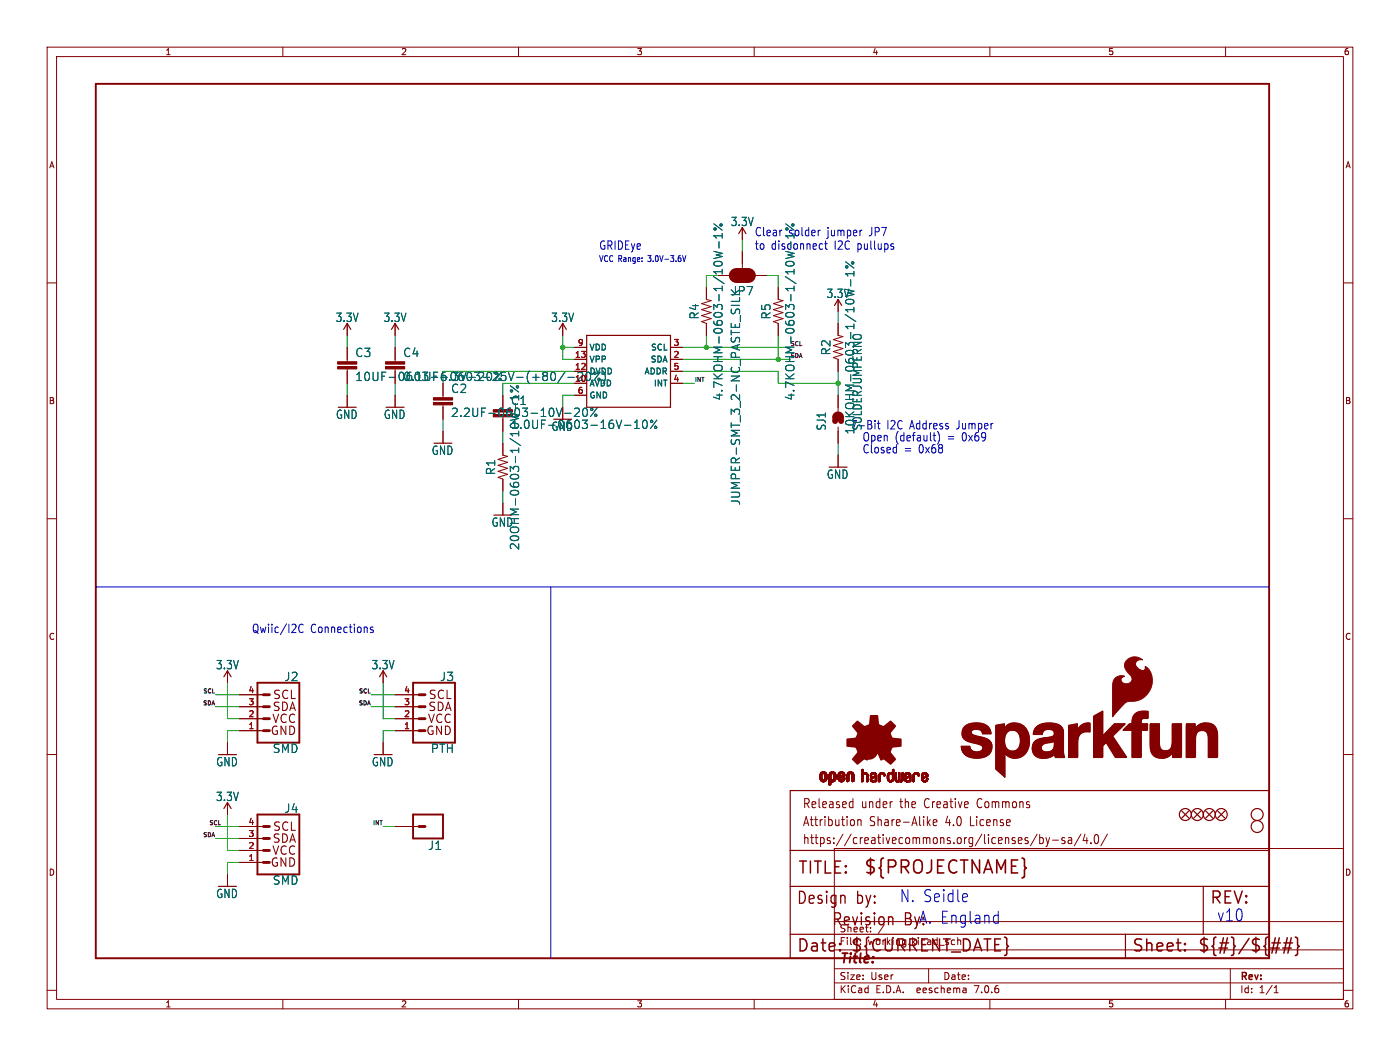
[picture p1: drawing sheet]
<svg xmlns="http://www.w3.org/2000/svg" width="297mm" height="224mm" viewBox="0 0 297 224" stroke-linecap="round" stroke-linejoin="round" font-family="sans-serif">
<defs><g id="words">
<text font-size="3.8" fill="#840000" x="183.1" y="185.7">${PROJECTNAME}</text>
<g font-size="3.5" fill="#840000">
<text x="169.2" y="185.7">TITLE:</text>
<text x="168.9" y="192.1">Design</text>
<text x="176.4" y="196.6">Revision</text>
<text x="181.6" y="192.1">by:</text>
<text x="256.5" y="192.1">REV:</text>
<text x="168.9" y="202.2">Date:</text>
<text x="180.3" y="202.2">${CURRENT_DATE}</text>
<text x="240" y="202.2">Sheet:</text>
<text x="254" y="202.2">${#}/${##}</text>
</g>
<g font-size="3.5" fill="#0000c2">
<text x="190.8" y="191.5">N. Seidle</text>
<text x="191.8" y="196.6">By:A. England</text>
<text x="258.1" y="195.6">v10</text>
</g>
<text font-size="2.8" fill="#840000" x="178" y="204.8">Title:</text>
<g font-size="2.7" fill="#840000">
<text x="170.2" y="171.7">Released</text>
<text x="182.7" y="171.7">under</text>
<text x="191.1" y="171.7">the</text>
<text x="196.5" y="171.7">Creative</text>
<text x="208" y="171.7">Commons</text>
<text x="170.2" y="175.5">Attribution</text>
<text x="170.2" y="179.3">https://creativecommons.org/licenses/by-sa/4.0/</text>
<text x="184.5" y="175.5">Share-Alike</text>
<text x="200.8" y="175.5">4.0</text>
<text x="206.2" y="175.5">License</text>
</g>
<g font-size="2.5" fill="#0000c2">
<text x="127" y="53.1">GRIDEye</text>
<text x="160" y="50.2">Clear</text>
<text x="160" y="53.1">to</text>
<text x="175.5" y="50.2">jumper</text>
<text x="177" y="53.1">I2C pullups</text>
<text x="184.5" y="50.2">JP7</text>
<text x="182.9" y="93.7">Open</text>
<text x="188.1" y="91.2">I2C Address</text>
<text x="189.8" y="93.7">(default)</text>
<text x="201" y="93.7">=</text>
<text x="203" y="91.2">Jumper</text>
<text x="204.2" y="93.7">0x69</text>
<text x="182.9" y="96.3">Closed</text>
<text x="191.7" y="96.3">=</text>
<text x="194.9" y="96.3">0x68</text>
<text x="53.3" y="134.4">Qwiic/I2C</text>
<text x="65.8" y="134.4">Connections</text>
</g>
<g font-size="2.5" fill="#006464">
<text x="155" y="48.2">3.3V</text>
<text x="163.6" y="53.1">disconnect</text>
<text x="167.2" y="50.2">solder</text>
<text x="155" y="62.8">JP7</text>
<text x="175.3" y="63.4">3.3V</text>
<text x="71.1" y="68.5">3.3V</text>
<text x="81.3" y="68.5">3.3V</text>
<text x="116.9" y="68.5">3.3V</text>
<text x="148.4" y="67.8" transform="rotate(-90 148.4 67.8)">R4</text>
<text x="163.7" y="67.8" transform="rotate(-90 163.7 67.8)">R5</text>
<text x="75.3" y="75.9">C3</text>
<text x="85.4" y="75.9">C4</text>
<text x="176.4" y="75.4" transform="rotate(-90 176.4 75.4)">R2</text>
<text x="85.4" y="81">0.1UF-0603-25V-(+80/-20%)</text>
<text x="95.6" y="83.5">C2</text>
<text x="71.2" y="89">GND</text>
<text x="81.3" y="89">GND</text>
<text x="95.6" y="88.6">2.2UF-0603-10V-20%</text>
<text x="108.3" y="86.1">C1</text>
<text x="153.5" y="85" transform="rotate(-90 153.5 85)">4.7KOHM-0603-1/10W-1%</text>
<text x="168.8" y="85" transform="rotate(-90 168.8 85)">4.7KOHM-0603-1/10W-1%</text>
<text x="108.3" y="91.2">1.0UF-0603-16V-10%</text>
<text x="116.9" y="91.6">GND</text>
<text x="175.4" y="91.4" transform="rotate(-90 175.4 91.4)">SJ1</text>
<text x="180.3" y="91.2">7-Bit</text>
<text x="181.5" y="92.2" transform="rotate(-90 181.5 92.2)">10KOHM-0603-1/10W-1%</text>
<text x="183" y="91.4" transform="rotate(-90 183 91.4)">SOLDERJUMPERNO</text>
<text x="91.5" y="96.7">GND</text>
<text x="105.3" y="100.8" transform="rotate(-90 105.3 100.8)">R1</text>
<text x="175.3" y="101.7">GND</text>
<text x="157.2" y="107.2" transform="rotate(-90 157.2 107.2)">JUMPER-SMT_3_2-NC_PASTE_SILK</text>
<text x="104.2" y="111.9">GND</text>
<text x="110.3" y="116.7" transform="rotate(-90 110.3 116.7)">20OHM-0603-1/10W-1%</text>
<text x="45.7" y="142.1">3.3V</text>
<text x="78.8" y="142.1">3.3V</text>
<text x="60.2" y="144.6">J2</text>
<text x="93.3" y="144.6">J3</text>
<text x="57.8" y="159.9">SMD</text>
<text x="91.3" y="159.9">PTH</text>
<text x="45.8" y="162.7">GND</text>
<text x="78.8" y="162.7">GND</text>
<text x="45.7" y="170.1">3.3V</text>
<text x="60.2" y="172.6">J4</text>
<text x="90.7" y="180.4">J1</text>
<text x="45.8" y="190.6">GND</text>
<text x="57.8" y="187.8">SMD</text>
</g>
<g font-size="2.5" fill="#840000">
<text x="75.3" y="81">10UF-0603-6.3V-20%</text>
<text x="57.8" y="148.5">SCL</text>
<text x="90.8" y="148.5">SCL</text>
<text x="57.6" y="153.6">VCC</text>
<text x="57.7" y="151.1">SDA</text>
<text x="90.6" y="153.6">VCC</text>
<text x="90.7" y="151.1">SDA</text>
<text x="57.3" y="156.2">GND</text>
<text x="90.3" y="156.2">GND</text>
<text x="57.7" y="179">SDA</text>
<text x="57.8" y="176.5">SCL</text>
<text x="57.3" y="184.1">GND</text>
<text x="57.6" y="181.6">VCC</text>
</g>
<g font-size="2.1" fill="#840000">
<text x="178" y="197.9">Sheet:</text>
<text x="186.2" y="197.9">/</text>
<text x="178" y="200.6">File:</text>
<text x="184.1" y="200.6">working.kicad_sch</text>
<text x="178" y="208">Size:</text>
<text x="184.7" y="208">User</text>
<text x="200" y="208">Date:</text>
<text x="263" y="208.2">Rev:</text>
<text x="178" y="210.8">KiCad</text>
<text x="185.7" y="210.8">E.D.A.</text>
<text x="194.6" y="210.8">eeschema</text>
<text x="207" y="210.8">7.0.6</text>
<text x="263" y="210.8">Id:</text>
<text x="267.1" y="210.8">1/1</text>
</g>
<g font-size="1.8" fill="#840000">
<text x="35" y="11.9">1</text>
<text x="85" y="11.9">2</text>
<text x="135" y="11.9">3</text>
<text x="185" y="11.9">4</text>
<text x="235" y="11.9">5</text>
<text x="285" y="11.9">6</text>
<text x="10.3" y="35.9">A</text>
<text x="285.3" y="35.9">A</text>
<text x="10.3" y="85.9">B</text>
<text x="285.3" y="85.9">B</text>
<text x="10.3" y="135.9">C</text>
<text x="285.3" y="135.9">C</text>
<text x="10.3" y="185.9">D</text>
<text x="285.3" y="185.9">D</text>
<text x="35" y="213.8">1</text>
<text x="85" y="213.8">2</text>
<text x="135" y="213.8">3</text>
<text x="185" y="213.8">4</text>
<text x="235" y="213.8">5</text>
<text x="285" y="213.8">6</text>
</g>
<g font-size="1.8" fill="#0000c2">
<text x="127" y="55.6">VCC Range:</text>
<text x="137.7" y="55.6">3.0V-3.6V</text>
</g>
<g font-size="1.8" fill="#a90000">
<text x="121.9" y="75.9">13</text>
<text x="122.5" y="73.4">9</text>
<text x="142.8" y="75.9">2</text>
<text x="142.8" y="73.4">3</text>
<text x="121.9" y="81">10</text>
<text x="121.9" y="78.5">12</text>
<text x="122.5" y="83.6">6</text>
<text x="142.8" y="81">4</text>
<text x="142.8" y="78.5">5</text>
<text x="52.6" y="149.6">3</text>
<text x="52.6" y="147.1">4</text>
<text x="85.7" y="149.6">3</text>
<text x="85.7" y="147.1">4</text>
<text x="52.6" y="154.7">1</text>
<text x="52.6" y="152.1">2</text>
<text x="85.7" y="154.7">1</text>
<text x="85.7" y="152.1">2</text>
<text x="52.6" y="177.5">3</text>
<text x="52.6" y="175">4</text>
<text x="52.6" y="182.6">1</text>
<text x="52.6" y="180.1">2</text>
</g>
<g font-size="1.8" fill="#006464">
<text x="125" y="77.1">VPP</text>
<text x="125" y="74.5">VDD</text>
<text x="138" y="77.1">SDA</text>
<text x="138" y="74.5">SCL</text>
<text x="125" y="82.1">AVDD</text>
<text x="125" y="79.6">DVDD</text>
<text x="136.6" y="79.6">ADDR</text>
<text x="138.6" y="82.1">INT</text>
<text x="125" y="84.7">GND</text>
</g>
<g font-size="1.2" fill="#0f0f0f">
<text x="167.6" y="73.4">SCL</text>
<text x="167.6" y="76">SDA</text>
<text x="147.3" y="81">INT</text>
<text x="42.9" y="149.6">SDA</text>
<text x="43" y="147.1">SCL</text>
<text x="76" y="149.6">SDA</text>
<text x="76" y="147.1">SCL</text>
<text x="42.9" y="177.6">SDA</text>
<text x="44.3" y="175">SCL</text>
<text x="79" y="175">INT</text>
</g>
</g></defs>
<g fill="none" stroke="#840000" stroke-width=".21">
<path d="M10 10h277v203.9h-277zM12 12h273v199.9h-273zM60 10v2M110 10v2M160 10v2M210 10v2M260 10v2M10 60h2M152.4 58.4h2.5M156.8 57.2h1.3v2.5h-1.3zM157.5 48.3v2.5M157.5 53.3v3.9"/>
<path d="M160 58.4h2.6M285 60h2M73.7 68.6v2.5M73.7 73.7v3M73.7 78.2v3.1M83.8 68.6v2.5M83.8 73.7v3M83.8 78.2v.5M119.4 68.6v2.5M121.9 78.7h2.6M121.9 76.2h2.6M121.9 73.7h2.6"/>
<path d="M142.2 78.7h2.6M142.2 76.2h2.6M142.2 73.7h2.6M149.9 61v2.5l1 .3-2.1 .6 2.1 .6-2.1 .7 2.1 .6-2.1 .6 2.1 .7-2.1 .6 1.1 .4v2.5M165.1 61v2.5l1 .3-2 .6 2 .6-2 .7 2 .6-2 .6 2 .7-2 .6 1 .4v2.5M177.8 63.5v2.5M177.8 68.6v2.5l1 .3-2 .6 2 .6-2 .7 2 .6-2 .6 2 .7-2 .6 1 .4v2.5M73.7 83.8v2.6M83.8 83.8v2.6M94 81.3v3M94 85.9v3M94 91.4v2.6"/>
<path d="M106.7 83.8v2.6M106.7 88.9v2.5M106.7 94v2.5l1 .3-2 .6 2 .6-2 .7 2 .6-2 .6 2 .7-2 .6 1 .4v2.5M121.9 81.3h2.6M121.9 83.8h2.6M142.2 81.3h2.6M177.8 83.8v3.4M177.8 90.6v3.4M177.8 96.5v2.6M10 110h2M106.7 106.7v2.5M285 110h2"/>
<path d="M10 160h2M48.3 142.2v2.6M48.3 157.5v2.5M50.8 154.9h5.1M50.8 152.4h5.1M50.8 149.9h5.1M50.8 147.3h5.1M81.3 142.2v2.6M81.3 157.5v2.5M83.8 154.9h5.1M83.8 152.4h5.1M83.8 149.9h5.1"/>
<path d="M83.8 147.3h5.1M285 160h2M48.3 170.2v2.5M50.8 175.3h5.1M50.8 177.8h5.1M83.8 175.3h5.1M177 179.9h108v32h-108zM180.5 170l.4 .1M180.9 169.3v2M180.9 171.2l-.4 .1M181.2 174v.9M182 173.8v1.3"/>
<path d="M182 174l.2-.2 .4 .1 .1 1.2M196.9 174.4l.5 .7M197.4 173.8l-.7 .7M198 174.4l.8-.1-.1-.4-.5-.1-.2 .3 .1 .9h.6M220 176.9l-1.4 2.5M220.6 177v1.9M220.6 177.7l.4-.1 .3 .4-.1 .8h-.6M221.9 177.6l.4 1.3M222.3 178.9l-.4 .6M222.7 177.6l-.4 1.3M223.3 178.2h1.2M225.9 177.7l-.4-.1-.2 .3v.3l.6 .1v.5h-.6"/>
<path d="M226.7 177.7h.6l.1 1.2M227.4 178.1l-.6 .1a.4 .4 0 0 0-.2 .3 .4 .4 0 0 0 .2 .4l.6-.1M229.3 176.9l-1.4 2.5M230.2 176.9l-.4 1.4h1M230.6 177.6v1.3M231.4 178.7v.2M232.4 177.1l.3-.1a1.34 1.34 0 0 1 0 1.9h-.2a1.44 1.44 0 0 1-.1-1.8zM234.9 176.9l-1.4 2.5M48.3 185.4v2.6M50.8 182.9h5.1M50.8 180.3h5.1M177 195.4h108"/>
<path d="M187.6 196l-1.3 2M10 210h2M60 211.9v2M110 211.9v2M160 211.9v2M177 208.4h108M177 205.4h108M177 201.4h108M197 205.4v3M204.9 209.6l.1 .9M205 210.4l-.2 .1M205 209.9h-.2"/>
<path d="M210 211.9v2M260 211.9v2M261 205.4v6.5M270.3 210.5h.9M270.3 209.4l.4-.4v1.5M285 210h2"/>
</g>
<g fill="none" stroke="#840000" stroke-width=".25">
<path d="M156.7 49.5l.8-1.2 .7 1.2M72.9 69.9l.8-1.3 .7 1.3M83.1 69.9l.7-1.3 .8 1.3M118.6 69.9l.8-1.3 .7 1.3M124.5 71.1h17.7v15.3h-17.7zM177 64.8l.8-1.3 .8 1.3M47.5 143.5l.8-1.3 .7 1.3M80.5 143.5l.8-1.3 .7 1.3M47.5 171.5l.8-1.3 .7 1.3M167.6 167.6h101.6v35.6h-101.6zM250.7 172l1.5 1.5M252.2 172l-1.5 1.5"/>
<path d="M253.2 172l1.6 1.5M254.8 172l-1.6 1.5M255.8 172l1.5 1.5M257.3 172l-1.5 1.5M258.3 172l1.5 1.5M259.8 172l-1.5 1.5M167.6 198.1h101.6M167.6 180.3h101.6M167.6 188h101.6M238.8 198.1v5.1M255.3 188v10.1"/>
<circle cx="251.5" cy="172.7" r="1.27"/>
<circle cx="254" cy="172.7" r="1.27"/>
<circle cx="256.5" cy="172.7" r="1.27"/>
<circle cx="259.1" cy="172.7" r="1.27"/>
<circle cx="266.7" cy="172.7" r="1.27"/>
<circle cx="266.7" cy="175.3" r="1.27"/>
</g>
<path d="M20.3 17.8h248.9v185.4h-248.9zM54.6 144.8h8.9v12.7h-8.9zM87.6 144.8h8.9v12.7h-8.9zM54.6 172.7h8.9v12.7h-8.9zM87.6 172.7h6.4v5.1h-6.4z" fill="none" stroke="#840000" stroke-width=".41"/>
<g fill="none" stroke="#840000" stroke-width=".61">
<path d="M55.9 154.9h1.2M55.9 152.4h1.2M55.9 149.9h1.2M55.9 147.3h1.2M88.9 154.9h1.3M88.9 152.4h1.3M88.9 149.9h1.3M88.9 147.3h1.3M55.9 175.3h1.2M55.9 177.8h1.2M88.9 175.3h1.3M55.9 182.9h1.2"/>
<path d="M55.9 180.3h1.2"/>
</g>
<g fill="none" stroke="#006464" stroke-width=".21">
<path d="M151.4 53.3l1.8 .4-1.3 .4 1.3 .3-1.8 .4M151.4 47.5l1.8 1.3M152.5 51.3v1.3M153.2 49.5v1M153.2 50h-1.8l.5 .5M166.7 47.5l1.8 1.3M167.9 47.7l.3-.2 .3 .2M168.5 53.7l-1.3 .4 1.3 .3-1.8 .4M179.4 55.5l1.8 1.4M180.5 59.3v1.4M181.2 57.5v1M181.2 58h-1.8l.5 .5"/>
<path d="M117.6 79l.2 .6-.2 1M119.9 78.8l-1.6 2.3M123.5 79.1l.1 .2M124.5 79l-.1 .3M127.3 78.9l-1.3 1.8M156.9 63.1v.8h-1.8M179.4 61.3l1.8 .5-1.3 .3 1.3 .3-1.8 .5M108.3 81.8l1.7 1.3M119.8 87.6h1.3M120.5 80h1.3M121.9 86.7l.7-.2 .2 .2 .1 .3-1.1 1.3h1.1M123.9 86.6l.1-.1a.95 .95 0 0 1 .6 .9 .95 .95 0 0 1-.6 .9 1.18 1.18 0 0 1-.1-1.7z"/>
<path d="M124.4 80.4v.1M125.3 80l-.1 .4M126.6 86.5l-1.3 1.8M126.9 80.3h.3M128.4 80.2l-.1 .4M132.5 90.2h1.3M134.6 90.9h1M134.6 89.6l.5-.5v1.8M136.6 89.2l.1-.1a.95 .95 0 0 1 .6 .9 .95 .95 0 0 1-.6 .9 1.18 1.18 0 0 1-.1-1.7zM139.3 89.1l-1.3 1.8"/>
<circle cx="151.7" cy="48.6" r=".25"/>
<circle cx="153" cy="47.7" r=".25"/>
<circle cx="179.6" cy="56.6" r=".25"/>
<circle cx="180.9" cy="55.7" r=".25"/>
<circle cx="108.5" cy="82.9" r=".25"/>
<circle cx="125.6" cy="86.8" r=".25"/>
<circle cx="126.4" cy="88.1" r=".25"/>
<circle cx="138.3" cy="89.3" r=".25"/>
<circle cx="139.1" cy="90.6" r=".25"/>
</g>
<path d="M177.2 89.3l.2-.5 .4-.2 .5 .2 .1 .5M177.2 88.5l.2-.4 .4-.2 .5 .2 .1 .4" fill="none" stroke="#840000" stroke-width="1.3"/>
<g fill="#840000" stroke="#840000" stroke-width=".21">
<path d="M104.6 87.9h4.1v.5h-4.1z"/>
<path d="M104.6 86.9h4.1v.5h-4.1z"/>
<path d="M81.8 77.7h4.1v.5h-4.1z"/>
<path d="M81.8 76.7h4.1v.5h-4.1z"/>
<path d="M91.9 85.3h4.1v.6h-4.1z"/>
<path d="M91.9 84.3h4.1v.5h-4.1z"/>
<path d="M155.2 57.5l.9-.3v2.5a1.27 1.27 0 0 1-1.2-.8 1.27 1.27 0 0 1 .3-1.4z"/>
<path d="M156.8 57.2h1.3v2.5h-1.3z"/>
<path d="M158.9 57.2a1.27 1.27 0 0 1 1.2 1.2 1.27 1.27 0 0 1-1.2 1.3z"/>
<path d="M71.6 77.7h4.1v.5h-4.1z"/>
<path d="M71.6 76.7h4.1v.5h-4.1z"/>
<path d="M174 165.1h.3z"/>
<path d="M174 165l.3 .1z"/>
<path d="M174 165h.3z"/>
<path d="M174 164.9l.3 .1z"/>
<path d="M174 164.9h.3z"/>
<path d="M174 164.8l.3 .1z"/>
<path d="M174 164.8h.3z"/>
<path d="M174 164.7l.3 .1z"/>
<path d="M174 164.7h.3z"/>
<path d="M174 164.6l.3 .1z"/>
<path d="M174 164.6h.3z"/>
<path d="M174 164.5l.3 .1z"/>
<path d="M174 164.5h.3z"/>
<path d="M174 164.4l.3 .1z"/>
<path d="M174 164.4h.3z"/>
<path d="M174 164.3l.3 .1z"/>
<path d="M174 165.2h.4z"/>
<path d="M174 165.1l.4 .1z"/>
<path d="M174 165.1h.4z"/>
<path d="M174 164.3h.4z"/>
<path d="M174 165.3h.4z"/>
<path d="M174 165.2l.4 .1z"/>
<path d="M174 164.2l.4 .1z"/>
<path d="M174 164.2h.4z"/>
<path d="M174 165.3h.5z"/>
<path d="M174 164.1l.5 .1z"/>
<path d="M174 164.1h.5z"/>
<path d="M174 165.4h.6z"/>
<path d="M174 165.3l.5 .1z"/>
<path d="M174 164.1h.6z"/>
<path d="M174 165.4h1.3z"/>
<path d="M174 164l1.3 .1z"/>
<path d="M174.1 165.4h1.2z"/>
<path d="M174.1 164h1.2z"/>
<path d="M174.1 165.5h1.2z"/>
<path d="M174.1 165.4l1.2 .1z"/>
<path d="M174.1 163.9l1.2 .1z"/>
<path d="M174.1 163.9h1.2z"/>
<path d="M174.1 165.5l1.2 .1z"/>
<path d="M174.1 165.6h1.1z"/>
<path d="M174.1 163.9h1.1z"/>
<path d="M174.2 165.6h1z"/>
<path d="M174.2 163.9h1z"/>
<path d="M174.2 163.8l1 .1z"/>
<path d="M174.2 163.8h1z"/>
<path d="M174.2 165.6l1 .1z"/>
<path d="M174.3 165.7h.8z"/>
<path d="M174.3 163.8h.8z"/>
<path d="M174.3 163.7l.8 .1z"/>
<path d="M174.3 163.7h.7z"/>
<path d="M174.4 165.7h.6z"/>
<path d="M174.4 163.7h.6z"/>
<path d="M174.4 165.7l.5 .1z"/>
<path d="M174.4 163.7h.5z"/>
<path d="M174.5 163.7h.4z"/>
<path d="M174.5 165.8h.4z"/>
<path d="M174.5 163.7h.3z"/>
<path d="M174.6 165.8h.2z"/>
<path d="M174.6 163.7h.2z"/>
<path d="M174.7 164.1h.6z"/>
<path d="M174.8 165.4h.5z"/>
<path d="M174.8 164.1h.5z"/>
<path d="M174.8 165.4h.6z"/>
<path d="M174.8 164.1h.6z"/>
<path d="M174.8 165.3l.6 .1z"/>
<path d="M174.9 164.1h.5z"/>
<path d="M174.9 165.3h.5z"/>
<path d="M174.9 164.1l.5 .1z"/>
<path d="M174.9 164.2h.5z"/>
<path d="M175 164.2h.4z"/>
<path d="M175 165.2l.4 .1z"/>
<path d="M175 165.2h.4z"/>
<path d="M175 164.3h.4z"/>
<path d="M175 164.2l.4 .1z"/>
<path d="M175 165.1l.4 .1z"/>
<path d="M175 165.1h.4z"/>
<path d="M175 165l.4 .1z"/>
<path d="M175 165h.4z"/>
<path d="M175 164.9l.4 .1z"/>
<path d="M175 164.9h.4z"/>
<path d="M175 164.8l.4 .1z"/>
<path d="M175 164.8h.4z"/>
<path d="M175 164.7l.4 .1z"/>
<path d="M175 164.7h.4z"/>
<path d="M175 164.6l.4 .1z"/>
<path d="M175 164.6h.4z"/>
<path d="M175 164.5l.4 .1z"/>
<path d="M175 164.5h.4z"/>
<path d="M175 164.4l.4 .1z"/>
<path d="M175 164.4h.4z"/>
<path d="M175 164.3l.4 .1z"/>
<path d="M175.9 166.4h.2z"/>
<path d="M175.9 166.4h.3z"/>
<path d="M175.9 166.3l.3 .1z"/>
<path d="M175.9 166.3h.4z"/>
<path d="M175.9 166.2l.4 .1z"/>
<path d="M175.9 166.2h.4z"/>
<path d="M175.9 166.1l.4 .1z"/>
<path d="M175.9 166.1h.4z"/>
<path d="M175.9 166l.4 .1z"/>
<path d="M175.9 166h.4z"/>
<path d="M175.9 165.9l.4 .1z"/>
<path d="M175.9 165.9h.4z"/>
<path d="M175.9 165.8l.4 .1z"/>
<path d="M175.9 165.8h.4z"/>
<path d="M175.9 165.7l.4 .1z"/>
<path d="M175.9 165.7h1z"/>
<path d="M175.9 165.7h1.1z"/>
<path d="M175.9 165.6l1.2 .1z"/>
<path d="M175.9 165.6h1.2z"/>
<path d="M175.9 165.6h1.3z"/>
<path d="M175.9 165.5l1.3 .1z"/>
<path d="M175.9 165.5h1.3z"/>
<path d="M175.9 165.4l1.3 .1z"/>
<path d="M175.9 165.4h1.3z"/>
<path d="M175.9 165.4h1.4z"/>
<path d="M175.9 165.4h.6z"/>
<path d="M175.9 165.3l.5 .1z"/>
<path d="M175.9 165.3h.5z"/>
<path d="M175.9 165.3h.4z"/>
<path d="M175.9 165.2l.4 .1z"/>
<path d="M175.9 165.2h.4z"/>
<path d="M175.9 165.1l.4 .1z"/>
<path d="M175.9 165.1h.4z"/>
<path d="M175.9 165l.4 .1z"/>
<path d="M175.9 165h.4z"/>
<path d="M175.9 164.9l.4 .1z"/>
<path d="M175.9 164.9h.4z"/>
<path d="M175.9 164.8l.4 .1z"/>
<path d="M175.9 164.8h.4z"/>
<path d="M175.9 164.7l.4 .1z"/>
<path d="M175.9 164.7h.4z"/>
<path d="M175.9 164.6l.4 .1z"/>
<path d="M175.9 164.6h.4z"/>
<path d="M175.9 164.5l.4 .1z"/>
<path d="M175.9 164.5h.4z"/>
<path d="M175.9 164.4l.4 .1z"/>
<path d="M175.9 164.4h.4z"/>
<path d="M175.9 164.3l.4 .1z"/>
<path d="M175.9 164.3h.4z"/>
<path d="M175.9 164.2l.4 .1z"/>
<path d="M175.9 166.5h.1z"/>
<path d="M175.9 166.4l.2 .1z"/>
<path d="M175.9 164.2h.4z"/>
<path d="M175.9 164.2h.5z"/>
<path d="M175.9 164.1l.5 .1z"/>
<path d="M175.9 164.1h.5z"/>
<path d="M175.9 164.1h.6z"/>
<path d="M176 164.1h.5z"/>
<path d="M176 164l1.3 .1z"/>
<path d="M176 164h1.2z"/>
<path d="M176 163.9l1.2 .1z"/>
<path d="M176 163.9h1.2z"/>
<path d="M176 163.9h1.1z"/>
<path d="M176.1 163.9h1z"/>
<path d="M176.1 163.8l1 .1z"/>
<path d="M176.1 163.8h1z"/>
<path d="M176.2 163.8h.9z"/>
<path d="M176.2 163.8h.8z"/>
<path d="M176.2 163.7l.8 .1z"/>
<path d="M176.3 163.7h.6z"/>
<path d="M176.3 165.7l.6 .1z"/>
<path d="M176.4 163.7h.5z"/>
<path d="M176.4 165.8h.4z"/>
<path d="M176.4 163.7h.4z"/>
<path d="M176.5 165.8h.2z"/>
<path d="M176.5 163.7h.2z"/>
<path d="M176.7 164.1h.6z"/>
<path d="M176.7 165.4h.6z"/>
<path d="M176.8 165.4h.5z"/>
<path d="M176.8 164.1h.5z"/>
<path d="M176.8 165.3l.5 .1z"/>
<path d="M176.8 165.3h.5z"/>
<path d="M176.8 164.1l.5 .1z"/>
<path d="M176.9 165.3h.4z"/>
<path d="M176.9 164.2h.4z"/>
<path d="M176.9 165.2l.4 .1z"/>
<path d="M176.9 165.2h.4z"/>
<path d="M176.9 164.3h.4z"/>
<path d="M176.9 164.2l.4 .1z"/>
<path d="M176.9 165.1l.4 .1z"/>
<path d="M176.9 165.1h.4z"/>
<path d="M176.9 164.4h.4z"/>
<path d="M176.9 164.3l.4 .1z"/>
<path d="M177 165.1h.3z"/>
<path d="M177 165l.3 .1z"/>
<path d="M177 165h.3z"/>
<path d="M177 164.9l.3 .1z"/>
<path d="M177 164.9h.3z"/>
<path d="M177 164.8l.3 .1z"/>
<path d="M177 164.8h.3z"/>
<path d="M177 164.7l.3 .1z"/>
<path d="M177 164.7h.3z"/>
<path d="M177 164.6l.3 .1z"/>
<path d="M177 164.6h.3z"/>
<path d="M177 164.5l.3 .1z"/>
<path d="M177 164.5h.3z"/>
<path d="M177 164.4l.3 .1z"/>
<path d="M177 164.4h.3z"/>
<path d="M177.8 165.2h.4z"/>
<path d="M177.8 165.1l.4 .1z"/>
<path d="M177.8 165.1h.4z"/>
<path d="M177.8 165l.5 .1z"/>
<path d="M177.8 165h.5z"/>
<path d="M177.8 165h.6z"/>
<path d="M177.8 165h.7z"/>
<path d="M177.8 164.9l.7 .1z"/>
<path d="M177.8 164.9h.7z"/>
<path d="M177.8 164.9h.8z"/>
<path d="M177.8 164.9h.9z"/>
<path d="M177.8 164.8l.9 .1z"/>
<path d="M177.8 164.8h.9z"/>
<path d="M177.8 164.8h1z"/>
<path d="M177.8 164.8h1.1z"/>
<path d="M177.8 164.7l1.1 .1z"/>
<path d="M177.8 164.7h1.1z"/>
<path d="M177.8 164.7h1.2z"/>
<path d="M177.8 164.7h1.3z"/>
<path d="M177.8 164.6l1.3 .1z"/>
<path d="M177.8 164.6h1.4z"/>
<path d="M177.8 164.6h.4z"/>
<path d="M177.8 164.5l.4 .1z"/>
<path d="M177.8 164.5h.3z"/>
<path d="M177.8 164.4l.3 .1z"/>
<path d="M177.8 164.4h.3z"/>
<path d="M177.8 164.4h.4z"/>
<path d="M177.8 164.3l.4 .1z"/>
<path d="M177.8 164.3h.4z"/>
<path d="M177.8 164.2l.4 .1z"/>
<path d="M177.8 165.3h.5z"/>
<path d="M177.8 165.3h.4z"/>
<path d="M177.8 165.2l.4 .1z"/>
<path d="M177.8 164.2h.4z"/>
<path d="M177.8 164.2h.5z"/>
<path d="M177.8 164.1l.5 .1z"/>
<path d="M177.8 164.1h.5z"/>
<path d="M177.8 165.3l.6 .1z"/>
<path d="M177.8 164.1h.6z"/>
<path d="M177.8 165.4h.6z"/>
<path d="M177.9 165.4h.5z"/>
<path d="M177.9 164.1h.5z"/>
<path d="M177.9 165.4h1.3z"/>
<path d="M177.9 164.1h.6z"/>
<path d="M177.9 165.4h1.2z"/>
<path d="M177.9 164l1.3 .1z"/>
<path d="M177.9 164h1.3z"/>
<path d="M177.9 165.5h1.2z"/>
<path d="M177.9 165.4l1.2 .1z"/>
<path d="M177.9 164h1.2z"/>
<path d="M177.9 163.9l1.2 .1z"/>
<path d="M178 165.5l1.1 .1z"/>
<path d="M178 163.9h1.1z"/>
<path d="M178 165.6h1.1z"/>
<path d="M178 165.6h1z"/>
<path d="M178 163.9h1z"/>
<path d="M178 163.8l1 .1z"/>
<path d="M178 163.8h1z"/>
<path d="M178.1 165.6l.9 .1z"/>
<path d="M178.1 163.8h.9z"/>
<path d="M178.1 165.7h.8z"/>
<path d="M178.1 163.8h.8z"/>
<path d="M178.1 163.7l.8 .1z"/>
<path d="M178.2 163.7h.7z"/>
<path d="M178.2 165.7h.7z"/>
<path d="M178.2 163.7h.6z"/>
<path d="M178.2 165.7h.6z"/>
<path d="M178.3 163.7h.5z"/>
<path d="M178.3 165.7l.5 .1z"/>
<path d="M178.3 164.6h.9z"/>
<path d="M178.3 163.7h.4z"/>
<path d="M178.3 165.8h.4z"/>
<path d="M178.4 165.8h.3z"/>
<path d="M178.4 165.8h.2z"/>
<path d="M178.4 164.6h.8z"/>
<path d="M178.4 163.7h.3z"/>
<path d="M178.4 164.5l.8 .1z"/>
<path d="M178.4 163.7h.2z"/>
<path d="M178.4 164.5h.8z"/>
<path d="M178.5 164.5h.7z"/>
<path d="M178.6 164.5h.6z"/>
<path d="M178.6 164.1h.6z"/>
<path d="M178.6 165.4h.6z"/>
<path d="M178.6 164.4l.6 .1z"/>
<path d="M178.6 164.4h.6z"/>
<path d="M178.7 164.4h.5z"/>
<path d="M178.7 164.1h.5z"/>
<path d="M178.7 165.4h.5z"/>
<path d="M178.7 165.3l.5 .1z"/>
<path d="M178.7 165.3h.5z"/>
<path d="M178.7 164.1l.5 .1z"/>
<path d="M178.7 164.2h.5z"/>
<path d="M178.8 165.3h.4z"/>
<path d="M178.8 164.2h.4z"/>
<path d="M178.8 164.4h.4z"/>
<path d="M178.8 165.2l.4 .1z"/>
<path d="M178.8 165.2h.4z"/>
<path d="M178.8 164.3l.4 .1z"/>
<path d="M178.8 164.3h.4z"/>
<path d="M178.8 164.2l.4 .1z"/>
<path d="M178.8 165.1l.4 .1z"/>
<path d="M178.8 165.1h.4z"/>
<path d="M178.9 165.1h.3z"/>
<path d="M178.9 165l.3 .1z"/>
<path d="M178.9 165h.3z"/>
<path d="M179 165h.2z"/>
<path d="M179 164.9l.2 .1z"/>
<path d="M179 164.9h.2z"/>
<path d="M179.1 164.9h.1z"/>
<path d="M179.7 165.7h.3z"/>
<path d="M179.7 165.7h.4z"/>
<path d="M179.7 165.6l.4 .1z"/>
<path d="M179.7 165.6h.4z"/>
<path d="M179.7 165.5l.4 .1z"/>
<path d="M179.7 165.5h.4z"/>
<path d="M179.7 165.4l.4 .1z"/>
<path d="M179.7 165.4h.4z"/>
<path d="M179.7 165.3l.4 .1z"/>
<path d="M179.7 165.3h.4z"/>
<path d="M179.7 165.2l.4 .1z"/>
<path d="M179.7 165.2h.4z"/>
<path d="M179.7 165.1l.4 .1z"/>
<path d="M179.7 165.1h.4z"/>
<path d="M179.7 165l.4 .1z"/>
<path d="M179.7 165h.4z"/>
<path d="M179.7 164.9l.4 .1z"/>
<path d="M179.7 164.9h.4z"/>
<path d="M179.7 164.8l.4 .1z"/>
<path d="M179.7 164.8h.4z"/>
<path d="M179.7 164.7l.4 .1z"/>
<path d="M179.7 164.7h.4z"/>
<path d="M179.7 164.6l.4 .1z"/>
<path d="M179.7 164.6h.4z"/>
<path d="M179.7 164.5l.4 .1z"/>
<path d="M179.7 164.5h.4z"/>
<path d="M179.7 164.4l.4 .1z"/>
<path d="M179.7 164.4h.4z"/>
<path d="M179.7 164.3l.4 .1z"/>
<path d="M179.7 164.3h.4z"/>
<path d="M179.7 165.7h.2z"/>
<path d="M179.7 164.2l.4 .1z"/>
<path d="M179.7 165.7l.2 .1z"/>
<path d="M179.7 164.2h.4z"/>
<path d="M179.7 164.2h.5z"/>
<path d="M179.7 164.1l.5 .1z"/>
<path d="M179.7 164.1h.5z"/>
<path d="M179.7 164.1h.6z"/>
<path d="M179.8 164.1h.5z"/>
<path d="M179.8 164.1h.6z"/>
<path d="M179.8 164l1.3 .1z"/>
<path d="M179.8 164h1.3z"/>
<path d="M179.8 164h1.2z"/>
<path d="M179.8 163.9l1.2 .1z"/>
<path d="M179.9 163.9h1.1z"/>
<path d="M179.9 163.9h1z"/>
<path d="M179.9 163.8l1 .1z"/>
<path d="M179.9 163.8h1z"/>
<path d="M180 163.8h.9z"/>
<path d="M180 163.8h.8z"/>
<path d="M180.1 163.7l.7 .1z"/>
<path d="M180.1 163.7h.7z"/>
<path d="M180.1 163.7h.6z"/>
<path d="M180.2 163.7h.5z"/>
<path d="M180.2 163.7h.4z"/>
<path d="M180.3 163.7h.3z"/>
<path d="M180.3 163.7h.2z"/>
<path d="M180.5 164.1h.6z"/>
<path d="M180.6 164.1h.5z"/>
<path d="M180.7 164.1l.4 .1z"/>
<path d="M180.7 164.2h.4z"/>
<path d="M180.7 164.2l.5 .1z"/>
<path d="M180.8 164.3h.4z"/>
<path d="M180.8 165.7h.2z"/>
<path d="M180.8 165.7h.3z"/>
<path d="M180.8 165.6l.4 .1z"/>
<path d="M180.8 165.6h.4z"/>
<path d="M180.8 165.5l.4 .1z"/>
<path d="M180.8 165.5h.4z"/>
<path d="M180.8 165.4l.4 .1z"/>
<path d="M180.8 165.4h.4z"/>
<path d="M180.8 165.3l.4 .1z"/>
<path d="M180.8 165.3h.4z"/>
<path d="M180.8 165.2l.4 .1z"/>
<path d="M180.8 165.2h.4z"/>
<path d="M180.8 165.1l.4 .1z"/>
<path d="M180.8 165.1h.4z"/>
<path d="M180.8 165l.4 .1z"/>
<path d="M180.8 165h.4z"/>
<path d="M180.8 164.9l.4 .1z"/>
<path d="M180.8 164.9h.4z"/>
<path d="M180.8 164.8l.4 .1z"/>
<path d="M180.8 164.8h.4z"/>
<path d="M180.8 164.7l.4 .1z"/>
<path d="M180.8 164.7h.4z"/>
<path d="M180.8 164.6l.4 .1z"/>
<path d="M180.8 164.6h.4z"/>
<path d="M180.8 164.5l.4 .1z"/>
<path d="M180.8 164.5h.4z"/>
<path d="M180.8 164.4l.4 .1z"/>
<path d="M180.8 164.4h.4z"/>
<path d="M180.8 164.3l.4 .1z"/>
<path d="M180.8 165.7l.2 .1z"/>
<path d="M182.8 165.8h.2z"/>
<path d="M182.8 165.7l.2 .1z"/>
<path d="M182.8 163.3h.3z"/>
<path d="M182.8 165.8h.1z"/>
<path d="M182.8 165.7h.2z"/>
<path d="M182.8 165.7h.3z"/>
<path d="M182.8 165.6l.3 .1z"/>
<path d="M182.8 165.6h.3z"/>
<path d="M182.8 165.5l.3 .1z"/>
<path d="M182.8 165.5h.3z"/>
<path d="M182.8 165.4l.3 .1z"/>
<path d="M182.8 165.4h.3z"/>
<path d="M182.8 165.3l.3 .1z"/>
<path d="M182.8 165.3h.3z"/>
<path d="M182.8 165.2l.3 .1z"/>
<path d="M182.8 165.2h.3z"/>
<path d="M182.8 165.1l.3 .1z"/>
<path d="M182.8 165.1h.3z"/>
<path d="M182.8 165l.3 .1z"/>
<path d="M182.8 165h.3z"/>
<path d="M182.8 164.9l.3 .1z"/>
<path d="M182.8 164.9h.3z"/>
<path d="M182.8 164.8l.3 .1z"/>
<path d="M182.8 164.8h.3z"/>
<path d="M182.8 164.7l.3 .1z"/>
<path d="M182.8 164.7h.3z"/>
<path d="M182.8 164.6l.3 .1z"/>
<path d="M182.8 164.6h.3z"/>
<path d="M182.8 164.5l.3 .1z"/>
<path d="M182.8 164.5h.3z"/>
<path d="M182.8 164.4l.3 .1z"/>
<path d="M182.8 164.4h.3z"/>
<path d="M182.8 164.3l.3 .1z"/>
<path d="M182.8 164.3h.3z"/>
<path d="M182.8 164.3h.4z"/>
<path d="M182.8 164.2l.4 .1z"/>
<path d="M182.8 164.2h.4z"/>
<path d="M182.8 164.2h.5z"/>
<path d="M182.8 164.1l.5 .1z"/>
<path d="M182.8 164.1h.5z"/>
<path d="M182.8 164.1h.6z"/>
<path d="M182.8 164.1h.7z"/>
<path d="M182.8 164.1h1.2z"/>
<path d="M182.8 164l1.2 .1z"/>
<path d="M182.8 164h1.2z"/>
<path d="M182.8 164h1.1z"/>
<path d="M182.8 163.9l1.1 .1z"/>
<path d="M182.8 163.9h1.1z"/>
<path d="M182.8 163.9h1z"/>
<path d="M182.8 163.9h.3z"/>
<path d="M182.8 163.8l.3 .1z"/>
<path d="M182.8 163.8h.3z"/>
<path d="M182.8 163.7l.3 .1z"/>
<path d="M182.8 163.7h.3z"/>
<path d="M182.8 163.6l.3 .1z"/>
<path d="M182.8 163.6h.3z"/>
<path d="M182.8 163.5l.3 .1z"/>
<path d="M182.8 163.5h.3z"/>
<path d="M182.8 163.4l.3 .1z"/>
<path d="M182.8 163.4h.3z"/>
<path d="M182.8 163.3l.3 .1z"/>
<path d="M182.8 163.2l.3 .1z"/>
<path d="M182.8 163.2h.3z"/>
<path d="M182.9 163.2h.2z"/>
<path d="M182.9 163.1l.2 .1z"/>
<path d="M183.2 163.9h.6z"/>
<path d="M183.2 163.8l.6 .1z"/>
<path d="M183.3 163.8h.4z"/>
<path d="M183.5 164.1h.6z"/>
<path d="M183.6 164.1h.5z"/>
<path d="M183.7 164.1h.4z"/>
<path d="M183.7 164.1l.4 .1z"/>
<path d="M183.7 164.2h.4z"/>
<path d="M183.8 164.2h.3z"/>
<path d="M183.8 164.3h.3z"/>
<path d="M183.8 164.2l.3 .1z"/>
<path d="M183.8 164.3h.4z"/>
<path d="M183.9 164.3h.3z"/>
<path d="M183.9 164.4h.3z"/>
<path d="M183.9 164.3l.3 .1z"/>
<path d="M183.9 164.5h.3z"/>
<path d="M183.9 164.4l.3 .1z"/>
<path d="M183.9 165.8h.1z"/>
<path d="M183.9 165.7l.2 .1z"/>
<path d="M183.9 165.7h.2z"/>
<path d="M183.9 165.7h.3z"/>
<path d="M183.9 165.6l.3 .1z"/>
<path d="M183.9 165.6h.3z"/>
<path d="M183.9 165.5l.3 .1z"/>
<path d="M183.9 165.5h.3z"/>
<path d="M183.9 165.4l.3 .1z"/>
<path d="M183.9 165.4h.3z"/>
<path d="M183.9 165.3l.3 .1z"/>
<path d="M183.9 165.3h.3z"/>
<path d="M183.9 165.2l.3 .1z"/>
<path d="M183.9 165.2h.3z"/>
<path d="M183.9 165.1l.3 .1z"/>
<path d="M183.9 165.1h.3z"/>
<path d="M183.9 165l.3 .1z"/>
<path d="M183.9 165h.3z"/>
<path d="M183.9 164.9l.3 .1z"/>
<path d="M183.9 164.9h.3z"/>
<path d="M183.9 164.8l.3 .1z"/>
<path d="M183.9 164.8h.3z"/>
<path d="M183.9 164.7l.3 .1z"/>
<path d="M183.9 164.7h.3z"/>
<path d="M183.9 164.6l.3 .1z"/>
<path d="M183.9 164.6h.3z"/>
<path d="M183.9 164.5l.3 .1z"/>
<path d="M184.6 165.4h.3z"/>
<path d="M184.6 165.3l.3 .1z"/>
<path d="M184.6 165.3h.3z"/>
<path d="M184.6 165.2l.3 .1z"/>
<path d="M184.6 165.2h.3z"/>
<path d="M184.6 164.6h.2z"/>
<path d="M184.6 164.5l.2 .1z"/>
<path d="M184.6 164.5h.3z"/>
<path d="M184.6 164.4l.3 .1z"/>
<path d="M184.6 164.4h.3z"/>
<path d="M184.6 165.4h.4z"/>
<path d="M184.6 165.2h.4z"/>
<path d="M184.6 165.1l.4 .1z"/>
<path d="M184.6 165.1h.4z"/>
<path d="M184.7 165.5h.3z"/>
<path d="M184.7 165.4l.3 .1z"/>
<path d="M184.7 165.4h.3z"/>
<path d="M184.7 165.1h.3z"/>
<path d="M184.7 164.4h.2z"/>
<path d="M184.7 164.3l.2 .1z"/>
<path d="M184.7 164.3h.2z"/>
<path d="M184.7 164.3h.3z"/>
<path d="M184.7 165.5h.4z"/>
<path d="M184.7 165.1h.4z"/>
<path d="M184.7 165l.4 .1z"/>
<path d="M184.7 165h.5z"/>
<path d="M184.7 164.2l.3 .1z"/>
<path d="M184.7 164.2h.3z"/>
<path d="M184.7 165.5l.8 .1z"/>
<path d="M184.7 165.5h.5z"/>
<path d="M184.7 165.6h.8z"/>
<path d="M184.7 164.2h.4z"/>
<path d="M184.7 165h.6z"/>
<path d="M184.7 164.1l.4 .1z"/>
<path d="M184.7 165h.7z"/>
<path d="M184.7 164.9l.7 .1z"/>
<path d="M184.7 164.1h.4z"/>
<path d="M184.7 164.1h.5z"/>
<path d="M184.8 165.6h.7z"/>
<path d="M184.8 164.9h.6z"/>
<path d="M184.8 164.1h.4z"/>
<path d="M184.8 164.1h.5z"/>
<path d="M184.8 165.6l.7 .1z"/>
<path d="M184.8 164.1h1.1z"/>
<path d="M184.8 165.7h.7z"/>
<path d="M184.8 164.9h.7z"/>
<path d="M184.8 164.1h1z"/>
<path d="M184.8 164l1 .1z"/>
<path d="M184.8 164h1z"/>
<path d="M184.8 164.9h.8z"/>
<path d="M184.9 165.7h.6z"/>
<path d="M184.9 164.9h.7z"/>
<path d="M184.9 164h.9z"/>
<path d="M184.9 164.8l.7 .1z"/>
<path d="M184.9 164h.8z"/>
<path d="M184.9 163.9l.8 .1z"/>
<path d="M184.9 164.8h1.1z"/>
<path d="M184.9 163.9h.8z"/>
<path d="M184.9 165.7l.6 .1z"/>
<path d="M185 165.8h.5z"/>
<path d="M185 163.9h.7z"/>
<path d="M185 164.8h1z"/>
<path d="M185 163.9h.6z"/>
<path d="M185 163.8l.6 .1z"/>
<path d="M185.1 163.8h.5z"/>
<path d="M185.1 164.8h.9z"/>
<path d="M185.1 164.7l.9 .1z"/>
<path d="M185.1 163.8h.4z"/>
<path d="M185.2 164.7h.8z"/>
<path d="M185.2 165.5h.3z"/>
<path d="M185.3 163.8h.1z"/>
<path d="M185.3 165.5h.2z"/>
<path d="M185.3 164.7h.7z"/>
<path d="M185.3 164.6l.7 .1z"/>
<path d="M185.3 164.1h.6z"/>
<path d="M185.4 164.6h.6z"/>
<path d="M185.4 164.1h.5z"/>
<path d="M185.5 164.6h.5z"/>
<path d="M185.5 164.1h.4z"/>
<path d="M185.5 164.1l.4 .1z"/>
<path d="M185.5 164.2h.4z"/>
<path d="M185.6 164.6h.4z"/>
<path d="M185.6 164.2h.3z"/>
<path d="M185.6 164.5l.4 .1z"/>
<path d="M185.6 164.5h.4z"/>
<path d="M185.6 164.2l.3 .1z"/>
<path d="M185.6 164.3h.4z"/>
<path d="M185.6 164.8l.4 .1z"/>
<path d="M185.7 164.5h.3z"/>
<path d="M185.7 164.3h.3z"/>
<path d="M185.7 164.9h.3z"/>
<path d="M185.7 164.4h.3z"/>
<path d="M185.7 164.3l.3 .1z"/>
<path d="M185.7 165.8h.1z"/>
<path d="M185.7 165.8h.2z"/>
<path d="M185.7 165.7l.2 .1z"/>
<path d="M185.7 165.7h.2z"/>
<path d="M185.7 165.7h.3z"/>
<path d="M185.7 165.6l.3 .1z"/>
<path d="M185.7 165.6h.3z"/>
<path d="M185.7 165.5l.3 .1z"/>
<path d="M185.7 165.5h.3z"/>
<path d="M185.7 165.4l.3 .1z"/>
<path d="M185.7 165.4h.3z"/>
<path d="M185.7 165.3l.3 .1z"/>
<path d="M185.7 165.3h.3z"/>
<path d="M185.7 165.2l.3 .1z"/>
<path d="M185.7 165.2h.3z"/>
<path d="M185.7 165.1l.3 .1z"/>
<path d="M185.7 165.1h.3z"/>
<path d="M185.7 165l.3 .1z"/>
<path d="M185.7 165h.3z"/>
<path d="M185.7 164.9l.3 .1z"/>
<path d="M185.7 164.4l.3 .1z"/>
<path d="M186.4 165.8h.2z"/>
<path d="M186.4 165.7l.2 .1z"/>
<path d="M186.4 165.7h.3z"/>
<path d="M186.4 165.6l.3 .1z"/>
<path d="M186.4 165.6h.3z"/>
<path d="M186.4 165.5l.3 .1z"/>
<path d="M186.4 165.5h.3z"/>
<path d="M186.4 165.4l.3 .1z"/>
<path d="M186.4 165.4h.3z"/>
<path d="M186.4 165.3l.3 .1z"/>
<path d="M186.4 165.3h.3z"/>
<path d="M186.4 165.2l.3 .1z"/>
<path d="M186.4 165.2h.3z"/>
<path d="M186.4 165.1l.3 .1z"/>
<path d="M186.4 165.1h.3z"/>
<path d="M186.4 165l.3 .1z"/>
<path d="M186.4 165h.3z"/>
<path d="M186.4 164.9l.3 .1z"/>
<path d="M186.4 164.9h.3z"/>
<path d="M186.4 164.8l.3 .1z"/>
<path d="M186.4 164.8h.3z"/>
<path d="M186.4 164.7l.3 .1z"/>
<path d="M186.4 164.7h.3z"/>
<path d="M186.4 164.6l.3 .1z"/>
<path d="M186.4 164.6h.3z"/>
<path d="M186.4 164.5l.3 .1z"/>
<path d="M186.4 164.5h.3z"/>
<path d="M186.4 164.4l.3 .1z"/>
<path d="M186.4 164.4h.3z"/>
<path d="M186.4 164.3l.4 .1z"/>
<path d="M186.4 164.3h.4z"/>
<path d="M186.5 164.3h.3z"/>
<path d="M186.5 164.2l.3 .1z"/>
<path d="M186.5 164.2h.3z"/>
<path d="M186.5 164.2h.4z"/>
<path d="M186.5 164.1l.4 .1z"/>
<path d="M186.5 164.1h.4z"/>
<path d="M186.5 164.1h.5z"/>
<path d="M186.5 164.1h.6z"/>
<path d="M186.6 164.1h.5z"/>
<path d="M186.6 164.1h1.1z"/>
<path d="M186.6 164l1 .1z"/>
<path d="M186.6 164h1z"/>
<path d="M186.7 164h.9z"/>
<path d="M186.7 163.9l.8 .1z"/>
<path d="M186.7 163.9h.8z"/>
<path d="M186.8 163.9h.7z"/>
<path d="M186.8 163.9h.6z"/>
<path d="M186.8 163.8l.6 .1z"/>
<path d="M186.9 163.8h.5z"/>
<path d="M186.9 163.8h.4z"/>
<path d="M187.1 163.8h.1z"/>
<path d="M187.2 164.1h.5z"/>
<path d="M187.3 164.1h.4z"/>
<path d="M187.3 164.1l.4 .1z"/>
<path d="M187.3 164.2h.4z"/>
<path d="M187.4 164.2h.3z"/>
<path d="M187.4 164.2h.4z"/>
<path d="M187.4 164.2l.4 .1z"/>
<path d="M187.4 164.3h.4z"/>
<path d="M187.5 164.3h.3z"/>
<path d="M187.5 164.3l.3 .1z"/>
<path d="M187.5 164.4h.3z"/>
<path d="M187.5 164.5h.3z"/>
<path d="M187.5 164.4l.3 .1z"/>
<path d="M187.5 164.5h.2z"/>
<path d="M187.5 164.5l.2 .1z"/>
<path d="M188.2 165.1h.3z"/>
<path d="M188.2 165l.3 .1z"/>
<path d="M188.2 165h.3z"/>
<path d="M188.2 164.9l.3 .1z"/>
<path d="M188.2 164.9h.3z"/>
<path d="M188.2 164.8l.3 .1z"/>
<path d="M188.2 164.8h.3z"/>
<path d="M188.2 164.7l.3 .1z"/>
<path d="M188.2 164.7h.3z"/>
<path d="M188.2 164.6l.3 .1z"/>
<path d="M188.2 164.6h.3z"/>
<path d="M188.2 164.5l.3 .1z"/>
<path d="M188.2 164.5h.3z"/>
<path d="M188.2 165.2h.3z"/>
<path d="M188.2 165.1l.3 .1z"/>
<path d="M188.2 164.4l.3 .1z"/>
<path d="M188.2 164.4h.3z"/>
<path d="M188.3 165.2l.3 .1z"/>
<path d="M188.3 165.2h.2z"/>
<path d="M188.3 164.4h.2z"/>
<path d="M188.3 164.4h.3z"/>
<path d="M188.3 165.3h.3z"/>
<path d="M188.3 164.3l.3 .1z"/>
<path d="M188.3 164.3h.3z"/>
<path d="M188.3 165.4h.3z"/>
<path d="M188.3 165.3l.3 .1z"/>
<path d="M188.3 165.4h.4z"/>
<path d="M188.3 164.2l.3 .1z"/>
<path d="M188.3 164.2h.3z"/>
<path d="M188.3 165.4l.4 .1z"/>
<path d="M188.3 164.2h.4z"/>
<path d="M188.3 165.5h.4z"/>
<path d="M188.3 165.5h.5z"/>
<path d="M188.3 164.1l.4 .1z"/>
<path d="M188.3 164.1h.5z"/>
<path d="M188.4 165.5h.4z"/>
<path d="M188.4 164.1h.4z"/>
<path d="M188.4 165.5l1.1 .1z"/>
<path d="M188.4 165.5h.5z"/>
<path d="M188.4 164.1h.5z"/>
<path d="M188.4 165.6h1.1z"/>
<path d="M188.4 164.1h1.2z"/>
<path d="M188.4 164l1.2 .1z"/>
<path d="M188.4 164h1.2z"/>
<path d="M188.4 165.6h1z"/>
<path d="M188.5 165.6l.9 .1z"/>
<path d="M188.5 164h1.1z"/>
<path d="M188.5 165.7h.9z"/>
<path d="M188.5 163.9l1.1 .1z"/>
<path d="M188.5 163.9h1.1z"/>
<path d="M188.5 165.7h.8z"/>
<path d="M188.6 165.7h.7z"/>
<path d="M188.6 163.9h1z"/>
<path d="M188.6 165.7l.7 .1z"/>
<path d="M188.6 163.9h.6z"/>
<path d="M188.6 165.8h.6z"/>
<path d="M188.7 165.8h.5z"/>
<path d="M188.7 163.9h.5z"/>
<path d="M188.7 163.8l.5 .1z"/>
<path d="M188.7 163.8h.5z"/>
<path d="M188.7 165.8h.4z"/>
<path d="M188.7 163.8h.4z"/>
<path d="M188.9 163.8h.1z"/>
<path d="M189 164.1h.6z"/>
<path d="M189 165.5h.5z"/>
<path d="M189.1 164.1h.5z"/>
<path d="M189.1 165.5h.4z"/>
<path d="M189.1 164.1l.5 .1z"/>
<path d="M189.2 165.5h.3z"/>
<path d="M189.2 165.4l.4 .1z"/>
<path d="M189.2 164.2h.4z"/>
<path d="M189.2 165.4h.4z"/>
<path d="M189.2 164.2l.4 .1z"/>
<path d="M189.2 164.3h.4z"/>
<path d="M189.3 165.3l.3 .1z"/>
<path d="M189.3 164.3h.3z"/>
<path d="M189.3 165.3h.3z"/>
<path d="M189.3 163.9h.3z"/>
<path d="M189.3 163.8l.3 .1z"/>
<path d="M189.3 165.2l.3 .1z"/>
<path d="M189.3 165.2h.3z"/>
<path d="M189.3 165.1h.3z"/>
<path d="M189.3 165l.3 .1z"/>
<path d="M189.3 165h.3z"/>
<path d="M189.3 164.9l.3 .1z"/>
<path d="M189.3 164.9h.3z"/>
<path d="M189.3 164.8h.3z"/>
<path d="M189.3 164.7l.3 .1z"/>
<path d="M189.3 164.7h.3z"/>
<path d="M189.3 164.6h.3z"/>
<path d="M189.3 164.5h.3z"/>
<path d="M189.3 164.4l.3 .1z"/>
<path d="M189.3 164.4h.3z"/>
<path d="M189.3 164.3l.3 .1z"/>
<path d="M189.3 163.8h.3z"/>
<path d="M189.3 163.7l.3 .1z"/>
<path d="M189.3 163.7h.3z"/>
<path d="M189.3 163.6l.3 .1z"/>
<path d="M189.3 163.6h.3z"/>
<path d="M189.3 163.5h.3z"/>
<path d="M189.3 163.4h.3z"/>
<path d="M189.3 163.3h.3z"/>
<path d="M189.3 165.1l.3 .1z"/>
<path d="M189.3 164.8l.3 .1z"/>
<path d="M189.3 164.6l.3 .1z"/>
<path d="M189.3 164.5l.3 .1z"/>
<path d="M189.3 163.5l.3 .1z"/>
<path d="M189.3 163.4l.3 .1z"/>
<path d="M189.3 163.3l.3 .1z"/>
<path d="M189.3 163.2l.3 .1z"/>
<path d="M189.3 163.2h.3z"/>
<path d="M189.4 163.2h.2z"/>
<path d="M189.5 163.1l.1 .1z"/>
<path d="M189.9 165.3h.3z"/>
<path d="M189.9 165.2l.3 .1z"/>
<path d="M189.9 165.2h.3z"/>
<path d="M189.9 165.1l.3 .1z"/>
<path d="M189.9 165.1h.3z"/>
<path d="M189.9 165l.3 .1z"/>
<path d="M189.9 165h.3z"/>
<path d="M189.9 164.9l.3 .1z"/>
<path d="M189.9 164.9h.3z"/>
<path d="M189.9 164.8l.3 .1z"/>
<path d="M189.9 164.8h.3z"/>
<path d="M189.9 164.7l.3 .1z"/>
<path d="M189.9 164.7h.3z"/>
<path d="M189.9 164.6l.3 .1z"/>
<path d="M189.9 164.6h.3z"/>
<path d="M189.9 164.5l.3 .1z"/>
<path d="M189.9 164.5h.3z"/>
<path d="M189.9 164.4l.3 .1z"/>
<path d="M189.9 164.4h.3z"/>
<path d="M189.9 164.3l.3 .1z"/>
<path d="M189.9 164.3h.3z"/>
<path d="M189.9 164.2l.3 .1z"/>
<path d="M189.9 164.2h.3z"/>
<path d="M189.9 164.1l.3 .1z"/>
<path d="M189.9 164.1h.3z"/>
<path d="M189.9 164l.3 .1z"/>
<path d="M189.9 164h.3z"/>
<path d="M189.9 165.5h.3z"/>
<path d="M189.9 165.4l.3 .1z"/>
<path d="M189.9 165.4h.3z"/>
<path d="M189.9 165.3l.3 .1z"/>
<path d="M189.9 163.9l.3 .1z"/>
<path d="M189.9 163.9h.3z"/>
<path d="M189.9 165.5h.4z"/>
<path d="M189.9 165.5h1.6z"/>
<path d="M189.9 165.6h1.6z"/>
<path d="M189.9 165.5l1.6 .1z"/>
<path d="M190 165.6h1.5z"/>
<path d="M190 163.9h.2z"/>
<path d="M190 165.6l1.5 .1z"/>
<path d="M190 165.7h1.5z"/>
<path d="M190 165.7h1.4z"/>
<path d="M190.1 165.7h1.3z"/>
<path d="M190.1 163.8l.1 .1z"/>
<path d="M190.1 165.7h.6z"/>
<path d="M190.1 165.7l.6 .1z"/>
<path d="M190.1 165.8h.5z"/>
<path d="M190.2 165.8h.4z"/>
<path d="M190.4 165.5h.7z"/>
<path d="M190.5 165.5h.5z"/>
<path d="M190.5 165.5h.4z"/>
<path d="M190.5 165.4l.4 .1z"/>
<path d="M190.6 165.4h.3z"/>
<path d="M190.6 165.3l.3 .1z"/>
<path d="M190.6 165.3h.3z"/>
<path d="M190.6 165.2h.3z"/>
<path d="M190.6 165.1l.3 .1z"/>
<path d="M190.6 165.1h.3z"/>
<path d="M190.6 165h.3z"/>
<path d="M190.6 164.9l.3 .1z"/>
<path d="M190.6 164.9h.3z"/>
<path d="M190.6 165.2l.3 .1z"/>
<path d="M190.6 165l.3 .1z"/>
<path d="M190.6 164.8l.3 .1z"/>
<path d="M190.6 164.8h.3z"/>
<path d="M190.6 164.7l.3 .1z"/>
<path d="M190.6 164.7h.3z"/>
<path d="M190.6 164.6l.3 .1z"/>
<path d="M190.6 164.6h.3z"/>
<path d="M190.6 164.5l.3 .1z"/>
<path d="M190.6 164.5h.3z"/>
<path d="M190.6 164.4l.3 .1z"/>
<path d="M190.6 164.4h.3z"/>
<path d="M190.6 164.3l.3 .1z"/>
<path d="M190.6 164.3h.3z"/>
<path d="M190.6 164.2l.3 .1z"/>
<path d="M190.6 164.2h.3z"/>
<path d="M190.6 164.1l.3 .1z"/>
<path d="M190.6 164.1h.3z"/>
<path d="M190.6 164l.3 .1z"/>
<path d="M190.6 164h.3z"/>
<path d="M190.6 163.9l.3 .1z"/>
<path d="M190.6 163.9h.3z"/>
<path d="M190.7 163.9h.2z"/>
<path d="M190.7 165.7h.7z"/>
<path d="M190.8 163.8l.1 .1z"/>
<path d="M190.8 163.8h.1z"/>
<path d="M190.8 165.7l.6 .1z"/>
<path d="M190.8 165.8h.5z"/>
<path d="M190.9 165.8h.4z"/>
<path d="M191.1 165.5h.5z"/>
<path d="M191.2 165.5h.4z"/>
<path d="M191.3 165.4l.3 .1z"/>
<path d="M191.3 165.4h.3z"/>
<path d="M191.3 165.3l.3 .1z"/>
<path d="M191.3 165.3h.3z"/>
<path d="M191.3 165.2l.3 .1z"/>
<path d="M191.3 165.2h.3z"/>
<path d="M191.3 165.1l.3 .1z"/>
<path d="M191.3 165.1h.3z"/>
<path d="M191.3 165l.3 .1z"/>
<path d="M191.3 165h.3z"/>
<path d="M191.3 164.9l.3 .1z"/>
<path d="M191.3 164.9h.3z"/>
<path d="M191.3 164.8l.3 .1z"/>
<path d="M191.3 164.8h.3z"/>
<path d="M191.3 164.7l.3 .1z"/>
<path d="M191.3 164.7h.3z"/>
<path d="M191.3 164.6l.3 .1z"/>
<path d="M191.3 164.6h.3z"/>
<path d="M191.3 164.5l.3 .1z"/>
<path d="M191.3 164.5h.3z"/>
<path d="M191.3 164.4l.3 .1z"/>
<path d="M191.3 164.4h.3z"/>
<path d="M191.3 164.3l.3 .1z"/>
<path d="M191.3 164.3h.3z"/>
<path d="M191.3 164.2l.3 .1z"/>
<path d="M191.3 164.2h.3z"/>
<path d="M191.3 164.1l.3 .1z"/>
<path d="M191.3 164.1h.3z"/>
<path d="M191.3 164l.3 .1z"/>
<path d="M191.3 164h.3z"/>
<path d="M191.3 163.9l.3 .1z"/>
<path d="M191.3 163.9h.3z"/>
<path d="M191.4 163.9h.2z"/>
<path d="M191.5 163.8l.1 .1z"/>
<path d="M191.9 165.4h.3z"/>
<path d="M191.9 165.3l.3 .1z"/>
<path d="M191.9 165.3h.3z"/>
<path d="M191.9 165.2l.3 .1z"/>
<path d="M191.9 165.2h.3z"/>
<path d="M191.9 165.1l.3 .1z"/>
<path d="M191.9 165.1h.3z"/>
<path d="M191.9 164.6h.1z"/>
<path d="M191.9 164.5l.2 .1z"/>
<path d="M191.9 164.5h.2z"/>
<path d="M191.9 164.5h.3z"/>
<path d="M191.9 164.4l.3 .1z"/>
<path d="M191.9 164.4h.3z"/>
<path d="M191.9 165.4l.3 .1z"/>
<path d="M191.9 165.1h.4z"/>
<path d="M191.9 164.3l.3 .1z"/>
<path d="M191.9 164.3h.3z"/>
<path d="M191.9 165.5h.4z"/>
<path d="M191.9 165.5h.8z"/>
<path d="M191.9 165.5h.5z"/>
<path d="M191.9 165l.5 .1z"/>
<path d="M191.9 165h.5z"/>
<path d="M191.9 164.2l.3 .1z"/>
<path d="M191.9 164.2h.4z"/>
<path d="M191.9 165.6h.8z"/>
<path d="M191.9 165.5l.8 .1z"/>
<path d="M192 165.6h.7z"/>
<path d="M192 165h.5z"/>
<path d="M192 164.2h.3z"/>
<path d="M192 165h.6z"/>
<path d="M192 164.1l.3 .1z"/>
<path d="M192 165.6h.8z"/>
<path d="M192 164.1h.4z"/>
<path d="M192 164.9l.6 .1z"/>
<path d="M192 164.9h.7z"/>
<path d="M192 164.1h.5z"/>
<path d="M192 165.6l.8 .1z"/>
<path d="M192 164.1h1.1z"/>
<path d="M192 165.7h.8z"/>
<path d="M192 164l1.1 .1z"/>
<path d="M192.1 165.7h.7z"/>
<path d="M192.1 164.9h.6z"/>
<path d="M192.1 164h1z"/>
<path d="M192.1 164.9h.7z"/>
<path d="M192.1 164h.9z"/>
<path d="M192.1 164.8l.8 .1z"/>
<path d="M192.1 164.8h.8z"/>
<path d="M192.1 163.9l.9 .1z"/>
<path d="M192.2 163.9h.8z"/>
<path d="M192.2 165.7l.6 .1z"/>
<path d="M192.2 165.8h.6z"/>
<path d="M192.2 164.8h1z"/>
<path d="M192.2 163.9h.7z"/>
<path d="M192.2 165.8h.5z"/>
<path d="M192.3 165.8h.4z"/>
<path d="M192.3 164.8h.9z"/>
<path d="M192.3 163.9h.5z"/>
<path d="M192.3 163.8l.5 .1z"/>
<path d="M192.3 163.8h.5z"/>
<path d="M192.3 164.7l.9 .1z"/>
<path d="M192.4 163.8h.3z"/>
<path d="M192.4 164.7h.8z"/>
<path d="M192.5 164.7h.7z"/>
<path d="M192.5 165.5h.2z"/>
<path d="M192.6 164.6l.6 .1z"/>
<path d="M192.6 164.1h.5z"/>
<path d="M192.6 164.6h.6z"/>
<path d="M192.7 164.6h.5z"/>
<path d="M192.7 164.1h.4z"/>
<path d="M192.8 164.6h.4z"/>
<path d="M192.8 164.1l.4 .1z"/>
<path d="M192.8 164.2h.4z"/>
<path d="M192.8 164.5l.4 .1z"/>
<path d="M192.9 164.2h.3z"/>
<path d="M192.9 164.5h.3z"/>
<path d="M192.9 164.2l.3 .1z"/>
<path d="M192.9 164.3h.3z"/>
<path d="M192.9 164.8h.3z"/>
<path d="M192.9 164.8l.3 .1z"/>
<path d="M192.9 164.3l.3 .1z"/>
<path d="M192.9 164.9h.3z"/>
<path d="M192.9 164.4h.3z"/>
<path d="M193 165.8h.1z"/>
<path d="M193 165.7l.1 .1z"/>
<path d="M193 165.7h.2z"/>
<path d="M193 165.6l.2 .1z"/>
<path d="M193 165.6h.2z"/>
<path d="M193 165.5l.2 .1z"/>
<path d="M193 165.5h.2z"/>
<path d="M193 165.4l.2 .1z"/>
<path d="M193 165.4h.2z"/>
<path d="M193 165.3l.2 .1z"/>
<path d="M193 165.3h.2z"/>
<path d="M193 165.2l.2 .1z"/>
<path d="M193 165.2h.2z"/>
<path d="M193 165.1l.2 .1z"/>
<path d="M193 165.1h.2z"/>
<path d="M193 165l.2 .1z"/>
<path d="M193 165h.2z"/>
<path d="M193 164.9l.2 .1z"/>
<path d="M193 164.9h.2z"/>
<path d="M193 164.4l.2 .1z"/>
<path d="M193 164.4h.2z"/>
<path d="M193.7 165.8h.1z"/>
<path d="M193.7 165.7l.2 .1z"/>
<path d="M193.7 165.7h.2z"/>
<path d="M193.7 165.7h.3z"/>
<path d="M193.7 165.6l.3 .1z"/>
<path d="M193.7 165.6h.3z"/>
<path d="M193.7 165.5l.3 .1z"/>
<path d="M193.7 165.5h.3z"/>
<path d="M193.7 165.4l.3 .1z"/>
<path d="M193.7 165.4h.3z"/>
<path d="M193.7 165.3l.3 .1z"/>
<path d="M193.7 165.3h.3z"/>
<path d="M193.7 165.2l.3 .1z"/>
<path d="M193.7 165.2h.3z"/>
<path d="M193.7 165.1l.3 .1z"/>
<path d="M193.7 165.1h.3z"/>
<path d="M193.7 165l.3 .1z"/>
<path d="M193.7 165h.3z"/>
<path d="M193.7 164.9l.3 .1z"/>
<path d="M193.7 164.9h.3z"/>
<path d="M193.7 164.8l.3 .1z"/>
<path d="M193.7 164.8h.3z"/>
<path d="M193.7 164.7l.3 .1z"/>
<path d="M193.7 164.7h.3z"/>
<path d="M193.7 164.6l.3 .1z"/>
<path d="M193.7 164.6h.3z"/>
<path d="M193.7 164.5l.3 .1z"/>
<path d="M193.7 164.5h.3z"/>
<path d="M193.7 164.4l.3 .1z"/>
<path d="M193.7 164.4h.3z"/>
<path d="M193.7 164.3l.3 .1z"/>
<path d="M193.7 164.3h.3z"/>
<path d="M193.7 164.2l.3 .1z"/>
<path d="M193.7 164.2h.4z"/>
<path d="M193.8 164.2h.3z"/>
<path d="M193.8 164.2h.4z"/>
<path d="M193.8 164.1l.4 .1z"/>
<path d="M193.8 164.1h.4z"/>
<path d="M193.8 164.1h.5z"/>
<path d="M193.8 164.1h1.1z"/>
<path d="M193.8 164l1.1 .1z"/>
<path d="M193.9 164h1z"/>
<path d="M193.9 164h.9z"/>
<path d="M193.9 163.9l.9 .1z"/>
<path d="M194 163.9h.8z"/>
<path d="M194 163.9h.7z"/>
<path d="M194.1 163.9h.6z"/>
<path d="M194.1 163.8l.5 .1z"/>
<path d="M194.1 163.8h.5z"/>
<path d="M194.2 163.8h.4z"/>
<path d="M194.3 163.8h.1z"/>
<path d="M194.4 164.1h.5z"/>
<path d="M194.4 164.1h.6z"/>
<path d="M194.5 164.1h.5z"/>
<path d="M194.6 164.1h.4z"/>
<path d="M194.6 164.1l.4 .1z"/>
<path d="M194.6 164.2h.4z"/>
<path d="M194.7 164.2h.3z"/>
<path d="M194.7 164.2l.3 .1z"/>
<path d="M194.7 164.3h.3z"/>
<path d="M194.7 164.4h.4z"/>
<path d="M194.7 164.3l.4 .1z"/>
<path d="M194.7 164.3h.4z"/>
<path d="M194.8 164.5h.2z"/>
<path d="M194.8 164.4l.3 .1z"/>
<path d="M194.8 164.4h.3z"/>
<path d="M194.8 164.5l.1 .1z"/>
<path d="M195.5 165.3h.3z"/>
<path d="M195.5 165.2l.3 .1z"/>
<path d="M195.5 165.2h.3z"/>
<path d="M195.5 165.1l.3 .1z"/>
<path d="M195.5 165.1h.3z"/>
<path d="M195.5 165.1h.4z"/>
<path d="M195.5 165l.5 .1z"/>
<path d="M195.5 165h.5z"/>
<path d="M195.5 165h.6z"/>
<path d="M195.5 165h.7z"/>
<path d="M195.5 164.9l.7 .1z"/>
<path d="M195.5 164.9h.7z"/>
<path d="M195.5 164.9h.8z"/>
<path d="M195.5 164.9h.9z"/>
<path d="M195.5 164.8l.9 .1z"/>
<path d="M195.5 164.8h.9z"/>
<path d="M195.5 164.8h1z"/>
<path d="M195.5 164.8h1.1z"/>
<path d="M195.5 164.8h.4z"/>
<path d="M195.5 164.8h.3z"/>
<path d="M195.5 164.7l.3 .1z"/>
<path d="M195.5 164.7h.3z"/>
<path d="M195.5 164.6l.3 .1z"/>
<path d="M195.5 164.6h.3z"/>
<path d="M195.5 164.5l.3 .1z"/>
<path d="M195.5 164.5h.3z"/>
<path d="M195.5 164.4l.3 .1z"/>
<path d="M195.5 164.4h.3z"/>
<path d="M195.5 164.3l.3 .1z"/>
<path d="M195.5 164.3h.3z"/>
<path d="M195.5 165.4h.4z"/>
<path d="M195.5 165.3l.4 .1z"/>
<path d="M195.5 164.3h.4z"/>
<path d="M195.5 164.2l.4 .1z"/>
<path d="M195.5 164.2h.4z"/>
<path d="M195.6 165.4h.3z"/>
<path d="M195.6 164.2h.3z"/>
<path d="M195.6 165.5h.4z"/>
<path d="M195.6 165.4l.4 .1z"/>
<path d="M195.6 164.2h.4z"/>
<path d="M195.6 164.1l.4 .1z"/>
<path d="M195.6 164.1h.4z"/>
<path d="M195.6 165.5h.5z"/>
<path d="M195.6 164.1h.5z"/>
<path d="M195.6 165.5h.6z"/>
<path d="M195.6 165.5l1.1 .1z"/>
<path d="M195.6 165.6h1.1z"/>
<path d="M195.6 164.1h1.1z"/>
<path d="M195.7 165.6h1z"/>
<path d="M195.7 164l1 .1z"/>
<path d="M195.7 164h1z"/>
<path d="M195.7 165.6l.9 .1z"/>
<path d="M195.7 165.7h.9z"/>
<path d="M195.7 164h.9z"/>
<path d="M195.8 165.7h.8z"/>
<path d="M195.8 164h.8z"/>
<path d="M195.8 163.9l.8 .1z"/>
<path d="M195.8 163.9h.8z"/>
<path d="M195.8 165.7h.7z"/>
<path d="M195.8 163.9h.7z"/>
<path d="M195.9 165.7l.6 .1z"/>
<path d="M195.9 163.9h.6z"/>
<path d="M195.9 165.8h.6z"/>
<path d="M195.9 164.8h.7z"/>
<path d="M195.9 163.8l.5 .1z"/>
<path d="M195.9 165.8h.5z"/>
<path d="M195.9 163.8h.5z"/>
<path d="M195.9 164.7l.8 .1z"/>
<path d="M196 165.8h.4z"/>
<path d="M196 164.7h.7z"/>
<path d="M196 163.8h.3z"/>
<path d="M196 164.7h.8z"/>
<path d="M196.1 164.7h.7z"/>
<path d="M196.1 163.8h.1z"/>
<path d="M196.1 164.6l.7 .1z"/>
<path d="M196.2 164.6h.6z"/>
<path d="M196.2 164.1h.5z"/>
<path d="M196.2 164.6h.7z"/>
<path d="M196.2 165.5h.5z"/>
<path d="M196.2 164.1h.6z"/>
<path d="M196.3 164.6h.6z"/>
<path d="M196.3 164.1h.5z"/>
<path d="M196.3 165.5h.5z"/>
<path d="M196.4 164.1h.4z"/>
<path d="M196.4 165.5h.4z"/>
<path d="M196.4 164.5l.5 .1z"/>
<path d="M196.4 164.1l.4 .1z"/>
<path d="M196.4 164.5h.5z"/>
<path d="M196.4 164.2h.4z"/>
<path d="M196.4 165.4l.4 .1z"/>
<path d="M196.4 165.4h.4z"/>
<path d="M196.5 165.4h.3z"/>
<path d="M196.5 164.5h.4z"/>
<path d="M196.5 164.2h.3z"/>
<path d="M196.5 164.3h.3z"/>
<path d="M196.5 164.2l.3 .1z"/>
<path d="M196.5 165.3l.3 .1z"/>
<path d="M196.5 165.3h.3z"/>
<path d="M196.6 165.3h.2z"/>
<path d="M196.6 164.5h.3z"/>
<path d="M196.6 164.4h.2z"/>
<path d="M196.6 164.3l.2 .1z"/>
<path d="M196.6 165.2l.3 .1z"/>
<path d="M196.6 164.4l.3 .1z"/>
<path d="M196.6 164.4h.3z"/>
<path d="M196.6 165.2h.3z"/>
<path d="M196.6 165.1l.3 .1z"/>
<path d="M196.6 165.1h.3z"/>
<path d="M196.7 165.1h.2z"/>
<path d="M196.7 165l.2 .1z"/>
<path d="M216.5 157l1.9 .1-.4 1.9-1.7-.8z"/>
<path d="M232 151.8l2-1v5.2l2.4-2.5h2.3l-2.7 2.5 3 4.5h-2.3l-2-3.1-.7 .7v2.4h-2z"/>
<path d="M221.4 156.5l1.2-.2 .3 1-1.2 .3z"/>
<path d="M226.7 153.8l1.9-.3v1.3a2.34 2.34 0 0 1 2.7-1.5v1.8a2.13 2.13 0 0 0-2.7 2.6v2.8h-1.9z"/>
<path d="M244 153.5h2v2a7.9 7.9 0 0 0 .3 3.3 1.43 1.43 0 0 0 1.6 .3 1.43 1.43 0 0 0 .8-1.5v-4.1h2l-.1 7h-1.1a.52 .52 0 0 1-.7-.1 .52 .52 0 0 1 0-.6v-.3a2.68 2.68 0 0 1-4.5 0l-.2-1.1z"/>
<path d="M251.7 153.5h1.2a.52 .52 0 0 1 .6 0 .52 .52 0 0 1 .1 .7v.2a2.68 2.68 0 0 1 4.5 .1l.2 1v5h-1.9v-2a7.9 7.9 0 0 0-.3-3.3 1.42 1.42 0 0 0-1.6-.3 1.42 1.42 0 0 0-.8 1.4l-.1 4.2h-1.9z"/>
<path d="M211.2 153.8l1.9-.3v.8a2.88 2.88 0 0 1 3-1 2.88 2.88 0 0 1 2.1 2.3l.2 1.5-1.9-.1a1.87 1.87 0 0 0-2.2-2.2 2.39 2.39 0 0 0-1.1 3 1.6 1.6 0 0 0 1.4 1.4 1.6 1.6 0 0 0 1.7-1l1.7 .8a2.81 2.81 0 0 1-4.8 .6v5.1l-2-1.7z"/>
<path d="M204.6 154a4.4 4.4 0 0 1 5 0l.5 .9 .2 .6h-1.9a1.39 1.39 0 0 0-2.4-.5 .88 .88 0 0 0 1 1 6.3 6.3 0 0 1 3 1.1 2.23 2.23 0 0 1-1.6 3.5 4 4 0 0 1-4.2-1.2l-.3-1.2h1.8a1.51 1.51 0 0 0 1.2 1.2 1.51 1.51 0 0 0 1.6-.7v-.4a4 4 0 0 0-2.6-1 1.9 1.9 0 0 1-1.8-1.2 1.9 1.9 0 0 1 .5-2.1z"/>
<path d="M240.8 151.4a4.3 4.3 0 0 1 2.8-.6l-.1 1.4a.95 .95 0 0 0-1.4 .9v.2a.62 .62 0 0 0 .9 .2h.5v1.3h-1.4v5.7h-1.9v-5.7h-1.9l.8-.9a.99 .99 0 0 1 1.1-.4v-.3a2.67 2.67 0 0 1 .6-1.8z"/>
<path d="M239 140.1a2.45 2.45 0 0 1 3.4-.2 1.05 1.05 0 0 0-1.4 .6 1.05 1.05 0 0 0 .6 1.4 .71 .71 0 0 0 .9 .3 .71 .71 0 0 0 .5-.8l-.1-.1a4 4 0 0 1 .5 5.9 4.4 4.4 0 0 1-3.9 1.5 5.5 5.5 0 0 0-2.5 2.2l-1 1.1v-6.4a1.94 1.94 0 0 1 2.6-2.2 .82 .82 0 0 0-.8 .9 .82 .82 0 0 0 1 .7 1.1 1.1 0 0 0 1.3-.6 1.1 1.1 0 0 0-.4-1.4 2.08 2.08 0 0 1-.7-2.9z"/>
<path d="M219.9 154.1a4.8 4.8 0 0 1 5.3 0 5.3 5.3 0 0 1 .4 3v2.3l.3 1.1h-1.4a.56 .56 0 0 1-.6-.1 .56 .56 0 0 1-.1-.5 3.3 3.3 0 0 1-4.4 0 2.19 2.19 0 0 1-.1-2.4 2.19 2.19 0 0 1 2.1-1l.3 1.1a.96 .96 0 0 0-.8 1.1 .96 .96 0 0 0 1.2 .7 1.68 1.68 0 0 0 1.6-2v-.3l-.8 .2-.3-1a.91 .91 0 0 0 1.1-1 .91 .91 0 0 0-1.3-.7 1.09 1.09 0 0 0-1.3 1h-1.9l.2-.8z"/>
<path d="M216.5 157.1l1.9 .1v.7l-.4 1.3-1.7-.9z"/>
<path d="M232 152l1.9-1.1v5.2l2.5-2.5h2.3l-2.7 2.6 3 4.4h-2.4l-1.9-3.1-.8 .7v2.4h-1.9z"/>
<path d="M221.4 156.6l1.2-.2 .2 1.1-1.1 .2z"/>
<path d="M226.7 153.9l1.8-.3v1.3a2.32 2.32 0 0 1 2.7-1.4l-.1 1.7a2.07 2.07 0 0 0-2.5 2.7v2.7h-1.9z"/>
<path d="M244 153.6h1.9v2a7.8 7.8 0 0 0 .3 3.3 1.42 1.42 0 0 0 1.6 .3 1.42 1.42 0 0 0 .8-1.4l.1-4.2h1.9v7h-1.2a.52 .52 0 0 1-.6 0 .52 .52 0 0 1-.1-.7v-.2a2.67 2.67 0 0 1-4.5-.1l-.2-1.7z"/>
<path d="M251.6 153.6h1.2a.51 .51 0 0 1 .6 .1 .51 .51 0 0 1 .1 .6v.3a2.66 2.66 0 0 1 4.5 0l.2 1.1v4.9h-1.9v-2a7.8 7.8 0 0 0-.3-3.2 1.42 1.42 0 0 0-1.6-.4 1.42 1.42 0 0 0-.8 1.4l-.1 4.2h-1.9z"/>
<path d="M211.3 153.9l1.8-.3v.9a2.87 2.87 0 0 1 3-1.1 2.87 2.87 0 0 1 2.1 2.4l.2 1.4-1.9-.1a1.79 1.79 0 0 0-.6-1.8 1.79 1.79 0 0 0-1.9-.2 2.84 2.84 0 0 0 0 4.1 1.58 1.58 0 0 0 2.3-.9l1.7 .9a2.8 2.8 0 0 1-4.8 .6v5l-1.9-1.7z"/>
<path d="M204.7 154.1a4.4 4.4 0 0 1 4.9 .1l.6 .8 .1 .6h-1.9a1.44 1.44 0 0 0-2.1-.7l-.2 .2a.89 .89 0 0 0 .9 1 6.2 6.2 0 0 1 3.1 1.1 2.22 2.22 0 0 1-1.7 3.5 4 4 0 0 1-4.1-1.2l-.4-1.2h1.9a1.51 1.51 0 0 0 1.2 1.2 1.51 1.51 0 0 0 1.5-.6v-.5a4.1 4.1 0 0 0-2.6-1 1.9 1.9 0 0 1-1.7-1.2 1.9 1.9 0 0 1 .5-2.1z"/>
<path d="M240.7 151.5a4.3 4.3 0 0 1 2.8-.6l-.1 1.5a.93 .93 0 0 0-1 0 .93 .93 0 0 0-.3 1 .62 .62 0 0 0 .8 .2h.5v1.3h-1.3v5.7h-2v-5.7h-1.9l.9-.8a.98 .98 0 0 1 1-.5v-.3a2.66 2.66 0 0 1 .6-1.8z"/>
<path d="M219.9 154.2a4.8 4.8 0 0 1 5.3 0 5.3 5.3 0 0 1 .4 3.1v2.3l.2 1.1h-1.3a.56 .56 0 0 1-.6-.1 .56 .56 0 0 1-.1-.6 3.3 3.3 0 0 1-4.4 0 2.17 2.17 0 0 1-.2-2.3 2.17 2.17 0 0 1 2.2-1.1l.3 1.1a.95 .95 0 0 0-.8 1.1 .95 .95 0 0 0 1.2 .7 1.67 1.67 0 0 0 1.6-2v-.3l-.9 .3-.2-1.1a.9 .9 0 0 0 1-1 .9 .9 0 0 0-1.2-.7 1.1 1.1 0 0 0-1.3 1.1h-1.9l.2-.9z"/>
</g>
<path d="M156.2 58.4h2.5" fill="none" stroke="#840000" stroke-width="3.2"/>
<path d="M181.9 153l1.4 1.1h.4l.8-.4 .2-1.9h1.4l.2 1.9 .3 .1 .9 .3 1.4-1.1 1 1-1.1 1.4 .4 1.2 1.9 .2v1.4l-1.9 .2-.4 .8v.4l1.1 1.4-1 1-1.4-1.2-.6 .3-.8-2a1.79 1.79 0 0 1-2.8 1.5 1.79 1.79 0 0 1 .3-3.1l.7 .5 .4 1.1-.8 2-.6-.3-1.4 1.2-1-1 1.2-1.4-.3-1-.2-.2-1.9-.2v-1.4l1.9-.2 .2-.3 .3-.9-1.2-1.4z" fill="#840000" stroke="#840000" stroke-width=".38"/>
<g fill="none" stroke="#840000" stroke-width=".32">
<path d="M269.8 199.9h1.8M271.4 198.9l-.7 3.2M272.4 199.9h1.8M273.1 198.9l-.7 3.2M273.9 198.9l-.7 3.2M274.8 198.7l.3 .2 .2 .2v1.2l.3 .4-.3 .3v1.2l-.2 .3-.3 .1M178.2 201.4l.1 .1-.1 .1M251.4 201.4l.1 .1-.1 .1M251.4 201.4l-.1 .1 .1 .1M251.4 200.1v.2M251.4 201.4v.2M251.4 200.1l.1 .1-.1 .1"/>
<path d="M251.4 200.1l-.1 .1 .1 .1M269.6 201h1.8M272.1 201h1.8"/>
</g>
<path d="M188.8 194.4h.3l.3 .4v1.3" fill="none" stroke="#840000" stroke-width=".27"/>
<g fill="none" stroke="#0000c2" stroke-width=".21">
<path d="M144.8 54.2l.3 1.3 .4-1.3M174 48.8l-.3 .1M174.4 51.7l.1 .1M174.5 52.8l-.1 .1M174.9 51.7h.6M175.2 51.1v1.5l.3 .3M182.7 48.8h.2M189.4 52.3l.2 .2-.2 .4M189.4 51.7l.2 .1M185.6 89.2v.2M185.6 89.8v1.2M186.1 89.8h.6"/>
<path d="M186.3 89.2v1.5l.4 .3M197.9 92.3h.6M198.2 93.4l.3 .1M199.2 92l.1 .7-.1 1M20.3 124.5h248.9M64.3 132.5h-.1a.51 .51 0 0 0-.8 .3v.6a.68 .68 0 0 0 .6 .7l.3-.1M79.1 133h-.3l-.2 .2v.3l.5 .1v.5h-.5M116.8 124.5v78.7M205.1 189.6l.1 .5-1 .3M211.2 194.1l.6 .1M211.8 193.2v2.6M211.8 195.7l-.6 .1"/>
</g>
<g fill="none" stroke="#009600" stroke-width=".21">
<path d="M152.4 58.4h-2.5v2.6M157.5 50.8v2.5M162.6 58.4h2.5v2.6M73.7 71.1v2.6M83.8 71.1v2.6M94 78.7h27.9M119.4 71.1v5.1h2.5M119.4 73.7h2.5M144.8 78.7h20.3v2.6h12.7M144.8 76.2h22.8M144.8 73.7h22.8M149.9 71.1v2.6"/>
<path d="M165.1 71.1v5.1M177.8 66v2.6M177.8 78.7v5.1M73.7 81.3v2.5M83.8 81.3v2.5M94 88.9v2.5M106.7 91.4v2.6M121.9 83.8h-2.5v2.6M121.9 81.3h-15.2v2.5M144.8 81.3h2.5M177.8 94v2.5M106.7 104.1v2.6"/>
<path d="M45.7 147.3h5.1M45.7 149.9h5.1M48.3 144.8v7.6h2.5M50.8 154.9h-2.5v2.6M78.7 147.3h5.1M78.7 149.9h5.1M81.3 144.8v7.6h2.5M83.8 154.9h-2.5v2.6M45.7 175.3h5.1M45.7 177.8h5.1M48.3 172.7v7.6h2.5M81.3 175.3h2.5"/>
<path d="M50.8 182.9h-2.5v2.5"/>
</g>
<g fill="#009600" stroke="#009600" stroke-width=".21">
<circle cx="119.4" cy="73.7" r=".46"/>
<circle cx="165.1" cy="76.2" r=".46"/>
<circle cx="177.8" cy="81.3" r=".46"/>
<circle cx="149.9" cy="73.7" r=".46"/>
</g>
<use href="#words"/>
</svg>
